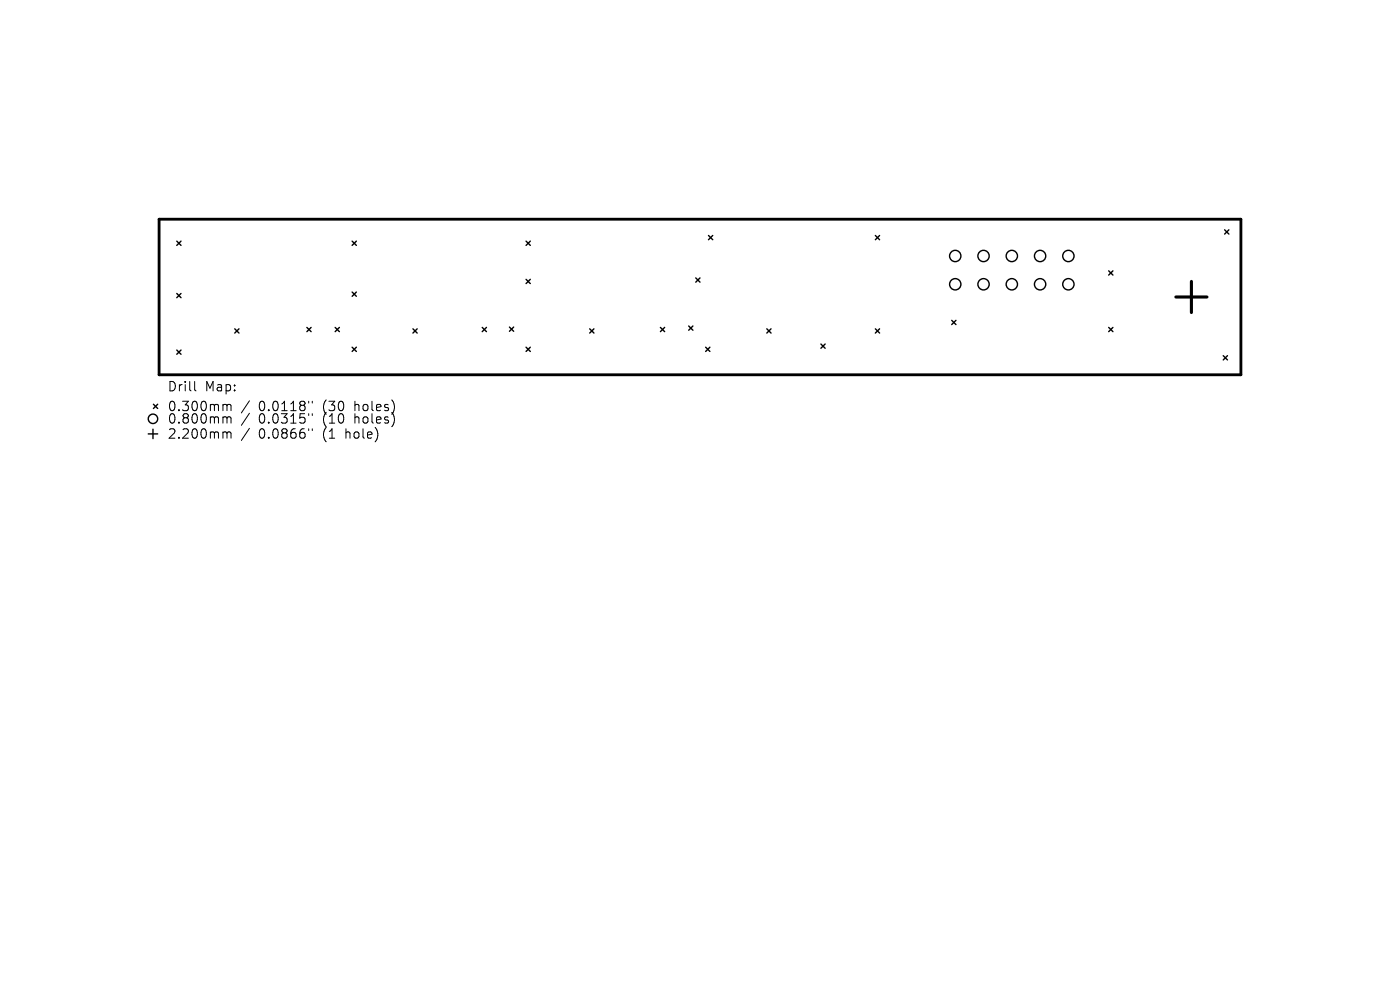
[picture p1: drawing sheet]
<svg xmlns="http://www.w3.org/2000/svg" width="297mm" height="210mm" viewBox="0 0 297 210" stroke-linecap="round" stroke-linejoin="round" font-family="sans-serif">
<defs><g id="words">
<g font-size="2.8">
<text x="35.5" y="83.3">Drill</text>
<text x="43.5" y="83.3">Map:</text>
<text x="35.5" y="87.5">0.300mm</text>
<text x="54.9" y="87.5">0.0118&quot;</text>
<text x="68.6" y="87.5">(30</text>
<text x="75.5" y="87.5">holes)</text>
<text x="35.5" y="90.1">0.800mm</text>
<text x="35.5" y="93.3">2.200mm</text>
<text x="54.9" y="90.1">0.0315&quot;</text>
<text x="54.9" y="93.3">0.0866&quot;</text>
<text x="68.6" y="90.1">(10</text>
<text x="68.6" y="93.3">(1</text>
<text x="73.6" y="93.3">hole)</text>
<text x="75.5" y="90.1">holes)</text>
</g>
</g></defs>
<path d="M33.8 46.5h229.5v33h-229.5z" fill="none" stroke="#000" stroke-width=".6"/>
<g fill="none" stroke="#000" stroke-width=".3">
<path d="M37.5 51.2l.9 .9M38.4 51.2l-.9 .9M74.7 51.2l.9 .9M75.6 51.2l-.9 .9M111.6 51.2l.9 .9M111.6 59.3l.9 .9M112.5 51.2l-.9 .9M112.5 59.3l-.9 .9M147.6 59l.9 .9M148.5 59l-.9 .9M150.3 50l.9 .9M151.2 50l-.9 .9"/>
<path d="M185.7 50l.9 .9M186.6 50l-.9 .9M235.2 57.5l.9 .9M236.1 57.5l-.9 .9M259.8 48.8l.9 .9M260.7 48.8l-.9 .9M37.5 62.3l.9 .9M37.5 74.3l.9 .9M38.4 62.3l-.9 .9M38.4 74.3l-.9 .9M49.8 69.8l.9 .9M50.7 69.8l-.9 .9"/>
<path d="M65.1 69.5l.9 .9M66 69.5l-.9 .9M71.1 69.5l.9 .9M72 69.5l-.9 .9M74.7 62l.9 .9M74.7 73.7l.9 .9M75.6 62l-.9 .9M75.6 73.7l-.9 .9M87.6 69.8l.9 .9M88.5 69.8l-.9 .9M102.3 69.5l.9 .9M103.2 69.5l-.9 .9"/>
<path d="M108.1 69.4l.9 .9M109 69.4l-.9 .9M111.6 73.7l.9 .9M112.5 73.7l-.9 .9M125.1 69.8l.9 .9M126 69.8l-.9 .9M140.1 69.5l.9 .9M141 69.5l-.9 .9M146.1 69.2l.9 .9M147 69.2l-.9 .9M149.7 73.7l.9 .9M150.6 73.7l-.9 .9"/>
<path d="M162.7 69.8l.9 .9M163.6 69.8l-.9 .9M174.1 73l.9 .9M175 73l-.9 .9M185.7 69.8l.9 .9M186.6 69.8l-.9 .9M201.9 68l.9 .9M202.8 68l-.9 .9M235.2 69.5l.9 .9M236.1 69.5l-.9 .9M259.5 75.5l.9 .9M260.4 75.5l-.9 .9"/>
<path d="M31.5 92h2M32.5 91v2M32.6 85.8l.9 .9M33.5 85.8l-.9 .9"/>
<circle cx="202.7" cy="54.3" r="1.2"/>
<circle cx="208.7" cy="54.3" r="1.2"/>
<circle cx="214.7" cy="54.3" r="1.2"/>
<circle cx="220.7" cy="54.3" r="1.2"/>
<circle cx="226.7" cy="54.3" r="1.2"/>
<circle cx="202.7" cy="60.3" r="1.2"/>
<circle cx="208.7" cy="60.3" r="1.2"/>
<circle cx="214.7" cy="60.3" r="1.2"/>
<circle cx="220.7" cy="60.3" r="1.2"/>
<circle cx="226.7" cy="60.3" r="1.2"/>
<circle cx="32.5" cy="88.8" r="1"/>
</g>
<path d="M252.8 59.7v6.6M249.5 63h6.6" fill="none" stroke="#000" stroke-width=".66"/>
<g fill="none" stroke="#000" stroke-width=".21">
<path d="M41.3 80.9v1.7l.3 .3M47.6 85.8l.5 .1 .1 .2M47.6 88.4h.3l.3 .3M47.6 91.6l.5 .1 .1 .2M48.2 86.1l.2-.3 .5 .1 .1 1.2M48.2 86.1v1M48.2 88.7v1.1M48.2 91.9v1.1M48.2 88.7l.2-.3 .5 .1 .1 1.3M48.2 91.9l.2-.3 .5 .1 .1 1.3M52.9 85l-1.7 2.6M52.9 87.7l-1.7 2.5"/>
<path d="M52.9 90.9l-1.7 2.5M65.5 85.1v.4M65.5 87.8v.3M65.5 91v.3M66.2 85.1v.4M66.2 87.8v.3M66.2 91v.3"/>
</g>
<use href="#words"/>
</svg>
